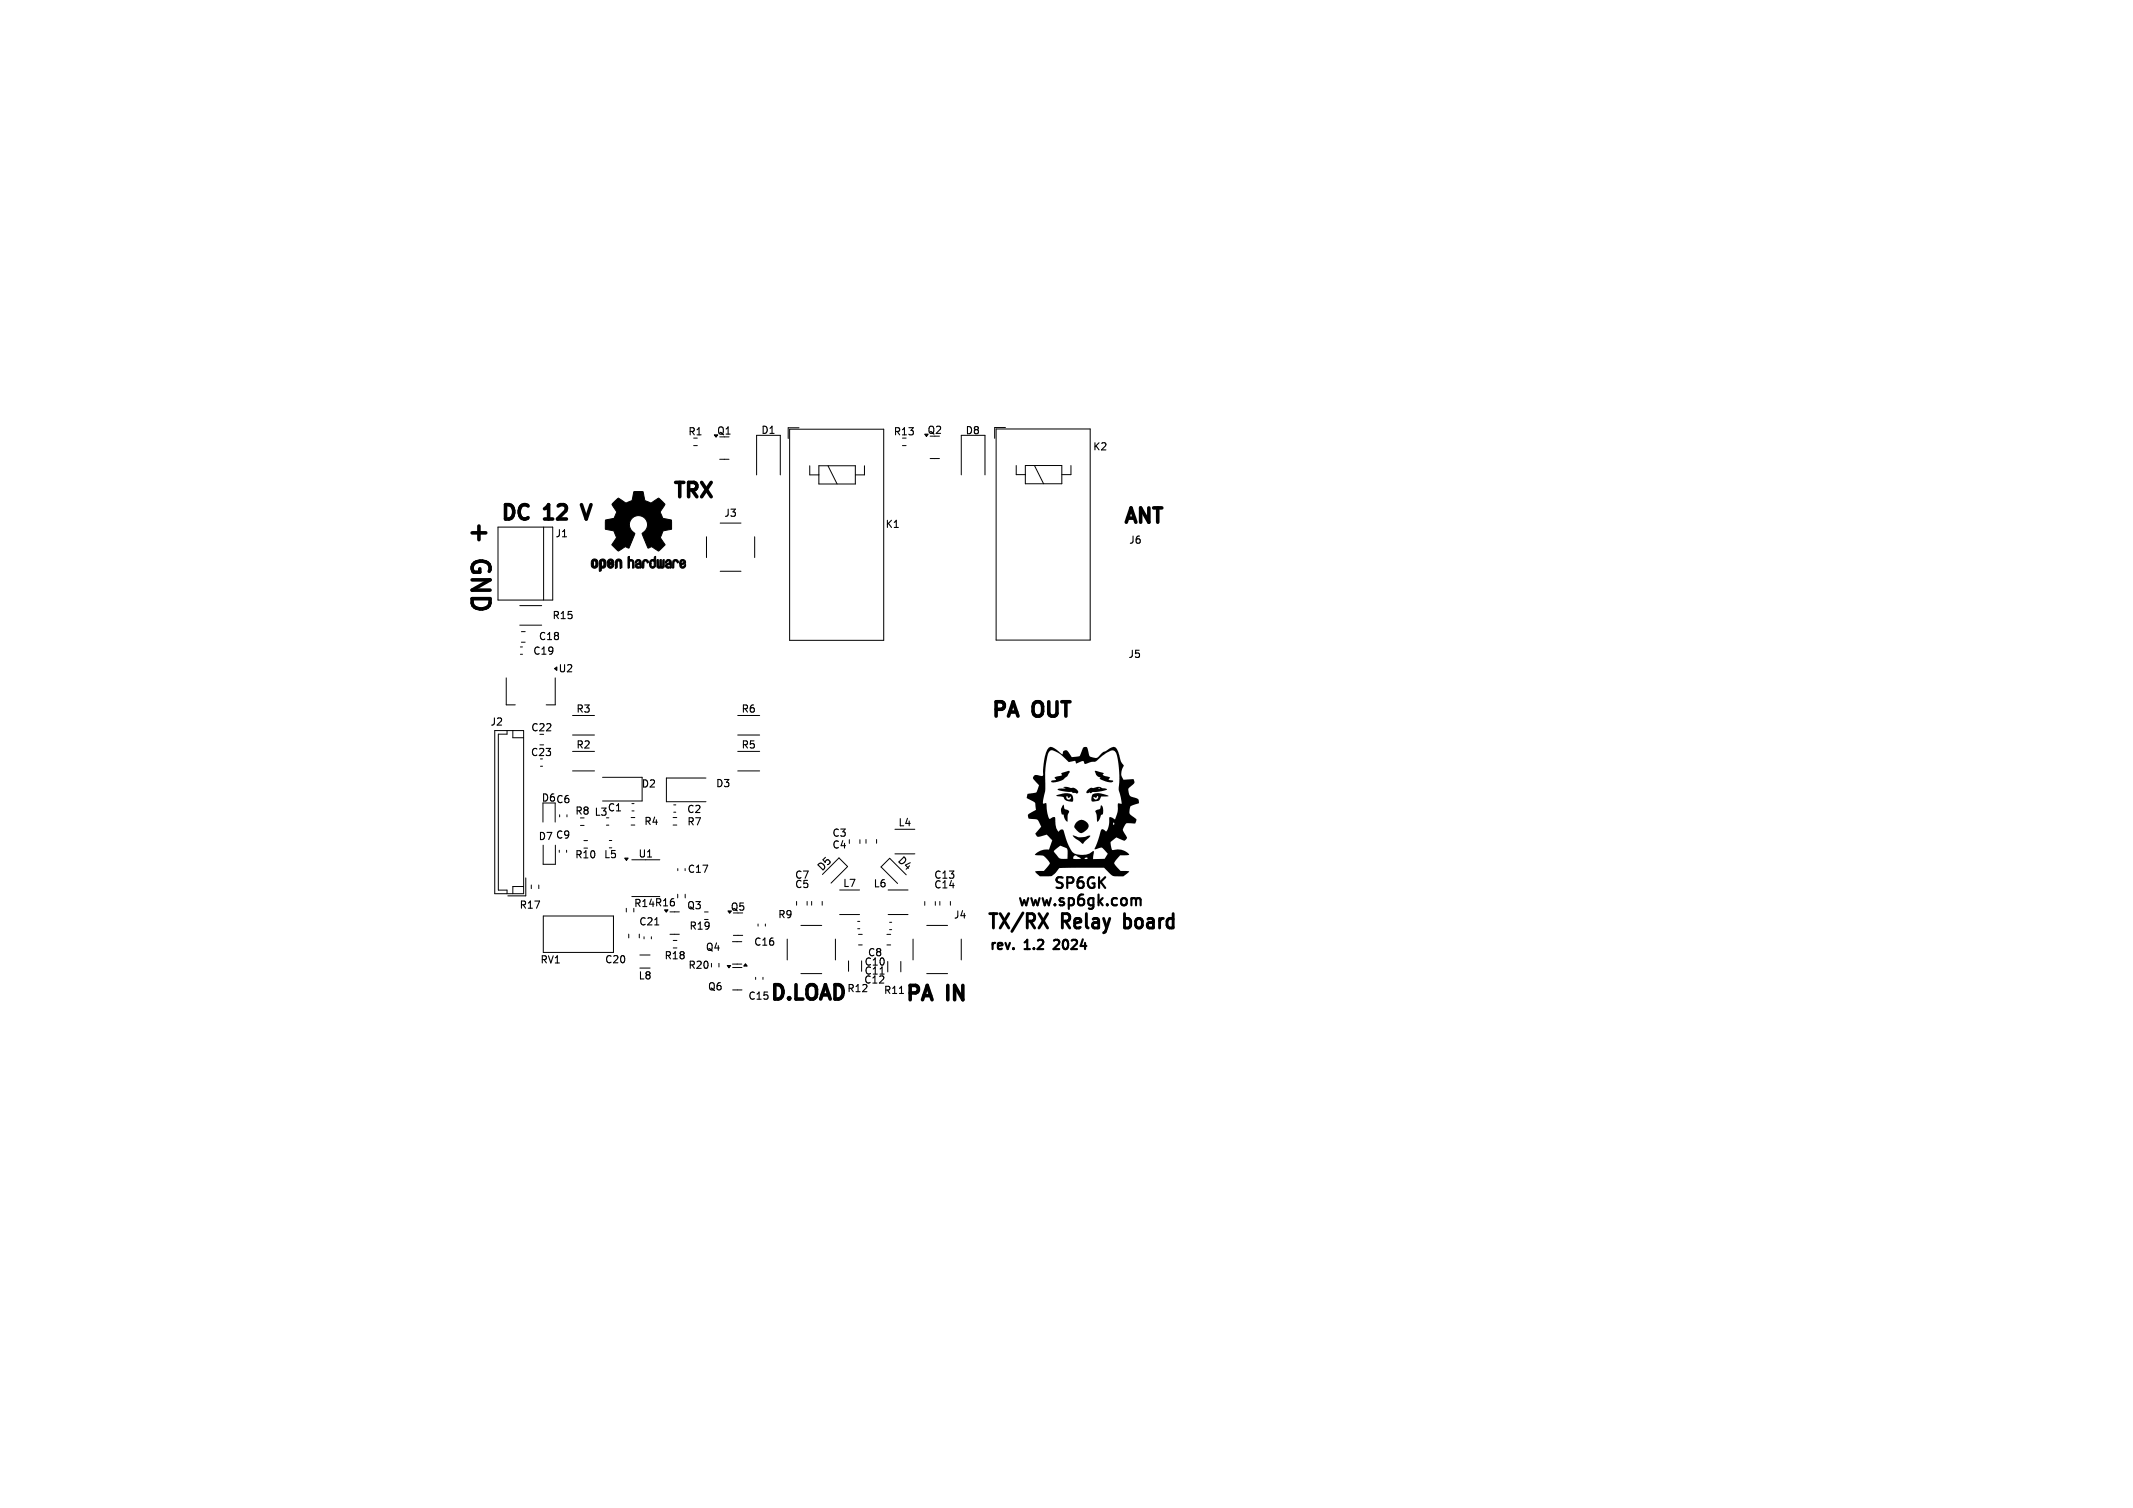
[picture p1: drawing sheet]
<svg xmlns="http://www.w3.org/2000/svg" width="297mm" height="210mm" viewBox="0 0 297 210" stroke-linecap="round" stroke-linejoin="round" font-family="sans-serif">
<defs><g id="words">
<g font-size="3.5">
<text x="65.4" y="72.2" transform="rotate(90 65.4 72.2)">+</text>
<text x="65.4" y="78.2" transform="rotate(90 65.4 78.2)">GND</text>
</g>
<g font-size="2.8">
<text x="93.3" y="69.5">TRX</text>
<text x="69.4" y="72.6">DC</text>
<text x="76" y="72.6">12</text>
<text x="82.4" y="72.6">V</text>
<text x="156.1" y="73">ANT</text>
<text x="137.7" y="100">PA</text>
<text x="144" y="100">OUT</text>
<text x="137.4" y="129.5">TX/RX</text>
<text x="148.1" y="129.5">Relay</text>
<text x="157.6" y="129.5">board</text>
<text x="106.9" y="139.4">D.LOAD</text>
<text x="125.7" y="139.5">PA</text>
<text x="132" y="139.5">IN</text>
</g>
<g font-size="2.1">
<text x="146.5" y="123.9">SP6GK</text>
<text x="141.5" y="126.3">www.sp6gk.com</text>
</g>
<g font-size="1.8">
<text x="137.7" y="132.4">rev.</text>
<text x="142.9" y="132.4">1.2</text>
<text x="147.6" y="132.4">2024</text>
</g>
<g font-size="1.4">
<text x="95.7" y="60.8">R1</text>
<text x="99.7" y="60.7">Q1</text>
<text x="105.9" y="60.6">D1</text>
<text x="124.3" y="60.8">R13</text>
<text x="129" y="60.6">Q2</text>
<text x="134.3" y="60.7">D8</text>
<text x="152.1" y="62.9">K2</text>
<text x="77.2" y="75">J1</text>
<text x="100.7" y="72.2">J3</text>
<text x="123.2" y="73.7">K1</text>
<text x="157.1" y="75.9">J6</text>
<text x="74.9" y="89.3">C18</text>
<text x="76.8" y="86.4">R15</text>
<text x="74.1" y="91.4">C19</text>
<text x="77.7" y="93.8">U2</text>
<text x="157" y="91.8">J5</text>
<text x="68.2" y="101.2">J2</text>
<text x="80.1" y="99.4">R3</text>
<text x="103.1" y="99.4">R6</text>
<text x="73.8" y="105.5">C23</text>
<text x="73.9" y="102">C22</text>
<text x="80.1" y="104.4">R2</text>
<text x="103.1" y="104.4">R5</text>
<text x="75.3" y="111.8">D6</text>
<text x="77.3" y="112.1">C6</text>
<text x="80" y="113.7">R8 L3</text>
<text x="84.5" y="113.2">C1</text>
<text x="89.2" y="109.9">D2</text>
<text x="95.6" y="113.4">C2</text>
<text x="99.6" y="109.8">D3</text>
<text x="74.9" y="117.2">D7 C9</text>
<text x="80" y="119.7">R10</text>
<text x="84" y="119.7">L5</text>
<text x="88.8" y="119.6">U1</text>
<text x="89.6" y="115.1">R4</text>
<text x="95.6" y="115.2">R7</text>
<text x="115.8" y="116.7">C3</text>
<text x="115.8" y="118.4">C4</text>
<text x="124.7" y="120" transform="rotate(45 124.7 120)">D4</text>
<text x="125" y="115.3">L4</text>
<text x="95.7" y="121.8">C17</text>
<text x="110.6" y="123.9">C5</text>
<text x="110.6" y="122.6">C7</text>
<text x="114.5" y="121.6" transform="rotate(-45 114.5 121.6)">D5</text>
<text x="117.3" y="123.7">L7</text>
<text x="121.5" y="123.8">L6</text>
<text x="130" y="123.9">C14</text>
<text x="130" y="122.6">C13</text>
<text x="72.2" y="126.8">R17</text>
<text x="88.2" y="126.5">R14 R16</text>
<text x="88.9" y="129.1">C21</text>
<text x="95.6" y="126.8">Q3</text>
<text x="95.9" y="129.7">R19</text>
<text x="101.6" y="127">Q5</text>
<text x="104.9" y="131.9">C16</text>
<text x="108.2" y="128.1">R9</text>
<text x="132.7" y="128.1">J4</text>
<text x="75.1" y="134.4">RV1</text>
<text x="84.1" y="134.4">C20</text>
<text x="88.8" y="136.6">L8</text>
<text x="92.4" y="133.8">R18</text>
<text x="95.7" y="135.1">R20</text>
<text x="98.2" y="132.6">Q4</text>
<text x="120.2" y="137.2">C12</text>
<text x="120.3" y="134.7">C10</text>
<text x="120.3" y="135.9">C11</text>
<text x="120.7" y="133.4">C8</text>
<text x="98.5" y="138.1">Q6</text>
<text x="104.1" y="139.4">C15</text>
<text x="117.9" y="138.4">R12</text>
<text x="123" y="138.6">R11</text>
</g>
</g></defs>
<path d="M147.2 130.9h-.3l-.2 .1M147.4 131.4l-.7 .8h.8M158.4 125.1h.3l.1 .2v.8" fill="none" stroke="#000" stroke-width=".3"/>
<path d="M81 70.3l.6 2" fill="none" stroke="#000" stroke-width=".5"/>
<path d="M144.7 127.2l1.2 2M145.9 127.2l-1.2 2M156.6 127.2v2M156.6 129.1l.2 .1M156.8 127.9l-.2 .1" fill="none" stroke="#000" stroke-width=".4"/>
<path d="M91.2 128.8h.5M122.5 135.7h.6" fill="none" stroke="#000" stroke-width=".15"/>
<g fill="none" stroke="#000" stroke-width=".14">
<path d="M110 59.8h13.1v29.4h-13.1zM111.2 59.6h-1.5v1.5M138.7 59.7h13.1v29.4h-13.1zM140 59.5h-1.5v1.5M69.3 73.4h7.7v10.2h-7.7zM75.7 73.4v10.2M96.6 62.1h.5M98.4 74.8v2.9M100.2 64h1.3M100.3 72.8h2.9M100.3 79.6h2.9M105.1 74.8v2.9"/>
<path d="M105.4 66.1v-5.5h3.2v5.5M112.8 64.9v1.2h1.2M114 64.9h5.1v2.5h-5.1zM115.3 64.9l1.3 2.5M120.4 64.9v1.2h-1.3M125.7 62.1h.5M129.5 63.9h1.3M133.9 66.1v-5.5h3.2v5.5M141.5 64.8v1.3h1.3M142.8 64.8h5v2.6h-5zM144 64.8l1.3 2.6M149.1 64.8v1.3h-1.3"/>
<path d="M70.5 94.4v3.8h1.2M72.4 84.3h3M72.4 87.1h3M72.5 90.1h.3M72.5 91.1h.3M72.6 88h.5M72.6 89.4h.5M77.3 94.4v3.8h-1.3M79.7 99.6h3.1M102.7 99.6h3.1M68.9 101.7h4v22.8h-4zM70.6 101.7v.5h-1.2v21.8h1.2v.5"/>
<path d="M71.4 101.7v1h1.5M75.2 103.7h.5M75.3 106.7h.2M75.6 111.8v2.7M75.6 117.7v2.7h1.7v-2.7M77.3 111.8v2.7M77.9 118.4v.3M77.9 113.5v.3M78.9 118.4v.3M78.9 113.5v.3M79.7 102.4h3.1M79.7 104.6h3.1"/>
<path d="M79.7 107.4h3.1M80.8 114.9h.5M81.3 117.1h.5M81.3 118.1h.5M83.9 108.3h5.5v3.3h-5.5M84.4 114.9h.4M84.4 113.9h.4M84.8 117h.4M84.8 118.1h.4M87.9 113.9h.5M87.9 114.9h.5M88 119.7h3.9"/>
<path d="M88 111.9h.3M88 112.9h.3M93.7 113.9h.5M93.7 114.9h.5M93.8 112.1h.3M93.8 113.1h.3M98.3 108.4h-5.5v3.3h5.5M102.7 102.4h3.1M102.7 104.6h3.1M102.7 107.4h3.1M118.3 116.9v.6M119.7 116.9v.6"/>
<path d="M120.6 116.9v.5M122.1 116.9v.5M124.6 115.5h2.8M124.6 118.9h2.8M72.9 123.5h-1.5v1M73.2 122.3v2.5h-2.5M74 123.2v.6M75 123.2v.6M75.6 127.6h9.8v5h-9.8zM87.2 126.5v.5M87.5 130.1v.5M88 124.9h3.9"/>
<path d="M89 130.1v.5M89.1 133h1.4M89.1 134.8h1.4M89.7 130.5v.3M90.7 130.5v.3M93.3 130.1h1.3M93.7 131h.6M93.7 132h.6M93.9 127h.7M94.4 124.5v.5M94.4 121v.3M95.4 124.5v.5"/>
<path d="M98.1 127h.5M98.1 128h.5M99.1 134.2v.5M100.1 134.2v.5M102 131.1h1.3M102 134.3h1.3M102 134.7h1.3M102 137.9h1.3M102.1 130.3h1.3M105.2 136.1v.3M105.6 128.7v.3M106.2 136.1v.3"/>
<path d="M106.6 128.7v.3M109.6 130.8v2.9M110.9 125.5v.6M111.5 128.9h2.9M111.5 135.6h2.9M112.4 125.5v.6M113 125.5v.6M114.5 125.5v.6M114.5 121.8l2.3-2.3 1.2 1.2-2.3 2.3M116.3 130.8v2.9M116.9 123.9h2.8M116.9 127.4h2.8"/>
<path d="M118.2 133.8v1.5M119.4 128.3h.3M119.4 129.3h.3M119.5 130.1h.6M119.5 131.6h.6M120 133.8v1.5M123.5 130.1h.5M123.5 131.6h.5M123.6 133.9v1.4M123.7 123.9h2.7M123.7 127.4h2.7M123.9 128.4h.3"/>
<path d="M123.9 129.5h.3M125.4 133.9v1.4M126.2 121.8l-2.3-2.3-1.2 1.2 2.3 2.3M127.1 130.8v2.9M128.8 125.6v.5M129 128.9h2.9M129 135.6h2.9M130.2 125.6v.5M130.9 125.5v.6M132.3 125.5v.6M133.8 130.8v2.9"/>
</g>
<path d="M148 112.1h.1l.2 .6a.63 .63 0 0 1 .6 .4 1.86 1.86 0 0 0-.3 1.4 1.04 1.04 0 0 1-.5-1l-.3-.2a1.19 1.19 0 0 1 .2-1.2zM147.2 109.9l.3-.1h.8l-.2-.2h.2l.8 .1a.77 .77 0 0 1 1 .7l-.1 .1-.3-.1a.37 .37 0 0 1-.5-.1h-.2a3.9 3.9 0 0 1-1.8-.4zM147.1 110.8a2.84 2.84 0 0 1 2.1-.1l.2 .3a.49 .49 0 0 1-.1 .7 1.02 1.02 0 0 1-1.2-.6h.4a.33 .33 0 0 0 .2 .2 .33 .33 0 0 0 .3 0l.1-.4-.3 .2-.2-.3-.1 .3h-.4l-.9-.2zM146.9 108.2l.9-.2h.1l-.1-.3 .1-.1 .9-.2h.2a2.14 2.14 0 0 1-.9 1.2l-1.2 .3h-.5v-.1l.1-.1 .6-.1-.3-.3zM149.4 116.3a2.88 2.88 0 0 0 2.4 .1v.1l-1.1 1-1.1-.8zM149.9 114.5a.97 .97 0 0 1 1.1-.2 .97 .97 0 0 1 .6 .8 1.11 1.11 0 0 1-1.3 .8l-.7-.7zM152.4 107.4h.3l.9 .2 .1 .1-.2 .1 .1 .1 .9 .3 .1 .1-.2 .2v.1l.5 .1 .1 .2a2.47 2.47 0 0 1-1.9-.5l.1-.1a1.09 1.09 0 0 1-.8-.9zM152.1 110.7a2.23 2.23 0 0 1 2.3 .2h-1.1a1.02 1.02 0 0 1-1.2 .7l-.1-.2v-.4h.2a.36 .36 0 0 0 .5 .3l.2-.2-.1-.2-.2 .2-.3-.1h-.3zM151.5 110l.2-.2h1.3v.1l.1-.1v-.1l-1.4 .1 .3-.1 .2 .1a1.31 1.31 0 0 1 1.4 0l.5 .1a5.1 5.1 0 0 1-2 .5l-.3 .1-.1-.2-.2 .2-.2-.1v-.1zM153.3 112.2v-.1a1.25 1.25 0 0 1 .2 1.3l-.2 .1-.2 .6-.3 .4-.1-1-.2-.6 .5-.2a.46 .46 0 0 0 .3-.5zM146 104.1a.56 .56 0 0 1 .8 .1l1.1 .9a.5 .5 0 0 1 .5-.6 .5 .5 0 0 1 .5 .4l.3 .5 1.1-.1 .5-1.1 .4-.2 .2 .3 .3 1a.95 .95 0 0 0 1.5-.2l.4-.4 1.5-.7a1.29 1.29 0 0 1 .8 1.2l.2 .8 .4 .6v.1a1.61 1.61 0 0 0-.1 1.9l1.4-.1 .2 .4a1.73 1.73 0 0 1-.8 .9 1 1 0 0 0 .8 1.3 .59 .59 0 0 1 .6 .8l-1.2 .4-.1 .5a.74 .74 0 0 0 .5 1l.4 .3-.1 .6-1.1-.1a1.2 1.2 0 0 0-.6 1.1l.4 .7a.41 .41 0 0 1 0 .5 .41 .41 0 0 1-.6 .1l-.8-.4-.7 .6a1.74 1.74 0 0 0 .2 1.2 2.2 2.2 0 0 1 2.3 .6l-1.2 .1-.9 1.1 .2 .3 .7 .8 1.2 .1-.8 .6h-1.4l-1.3-1.2-6.2 .1-.5 .6a1.21 1.21 0 0 1-1.4 .5h-.8l-.7-.6 1.3-.1 .7-.9v-.3a1.51 1.51 0 0 0-1.5-1l-.5-.1 .7-.5h1.9l.6 .8a1.31 1.31 0 0 0 1.3 .3v-.1h.8l.5 .1 1.1-.1 .2 .1 .3-.1-.3-.1-.2 .1h-.5l-.7-.4-.3 .2-.1 .2h-.8v-1.3l-1-.4-.9 .7h-1.9l.5-.2h.8l.4-1.3-.7-.8-1.2 .3-.3-.1-.2-.3 .9-1-.3-.6a.62 .62 0 0 0-.8-.4l-.5-.1a.42 .42 0 0 1 0-.7l.9-.5-.1-.9-.1-.2h1.1l.1 .2 .4-.1v.5a3.7 3.7 0 0 0 .4 1.7l.7-.2 .1 .5a1.94 1.94 0 0 0 .5 1.5 .43 .43 0 0 1 .7-.2v.2a6 6 0 0 0 1.5 3 2.72 2.72 0 0 0 2.7-.3l-.1 1.1h1.6l.4-.7-.8-.9-1 .3 .7-2a.99 .99 0 0 1 .4-.8l.5 .3 .2-.3 .2-.8h.6l.1 .2 .1-.1-.1-.3-.1 .2h-.6v-.8l.3-.1 .6 .3 .3-1v-1.1l.1-.1h.5l-.4-2a13 13 0 0 0-.4-5.1 .52 .52 0 0 0-.7-.3 7.1 7.1 0 0 0-2.1 1.5l-1.5 .4-.1-.1-.1-.3h-.2l-.9 .3-.1-.3-.9 .1-.5-.4a3.4 3.4 0 0 0-2-1.2l-.2 .1a7.7 7.7 0 0 0-.6 4.1 8 8 0 0 1-.3 3h-1.1l-1.1-.6 .1-.5 1.2-.3 .4-.9-.8-.9v-.4l.3-.2 1 .1v-.5a7 7 0 0 1 .8-3.4z" fill="#000"/>
<g fill="#000" stroke="#000" stroke-width=".14">
<path d="M82.5 77.9a.51 .51 0 0 1 .6 .1 .51 .51 0 0 1 .2 .5 .49 .49 0 0 1-.5 .6 .49 .49 0 0 1-.5-.6h.3v.1a.17 .17 0 0 0 .1 .2 .17 .17 0 0 0 .3-.1l-.1-.4-.1-.2-.1 .1-.1 .3h-.3v-.3zM83.6 77.9a.54 .54 0 0 1 .7 .1 .54 .54 0 0 1 .1 .7 .47 .47 0 0 1-.7 .4v.4l-.2 .1v-1.1h.2a.23 .23 0 0 0 .1 .3 .23 .23 0 0 0 .2 0v-.6h-.2l-.1 .3h-.2v-.4zM84.7 78a.42 .42 0 0 1 .6-.1 .42 .42 0 0 1 .1 .6l-.6 .2a.2 .2 0 0 0 .3 .2 .2 .2 0 0 0 .1-.2l.3-.2a.46 .46 0 0 1-.4 .6 .46 .46 0 0 1-.5-.5v-.3h.2l.1 .1 .3-.2-.2-.1-.2 .2h-.2zM85.8 78a.51 .51 0 0 1 .6 0 .51 .51 0 0 1 .2 .6v.5l-.3 .1v-.5a.39 .39 0 0 0-.1-.6 .34 .34 0 0 0-.2 .5 .34 .34 0 0 1-.3 .6zM87.4 77.6l.2-.1 .1 .4a.5 .5 0 0 1 .5 .2 .5 .5 0 0 1 .1 .6v.4h-.2v-.4a.37 .37 0 0 0-.3-.6 .39 .39 0 0 0-.2 .6v.4h-.1zM88.6 78a.48 .48 0 0 1 .6 .1 .48 .48 0 0 1 .1 .5v.4l-.2 .1v-.5a.3 .3 0 0 0-.4 .3l.3 .1a.31 .31 0 0 1-.5 0 .31 .31 0 0 1 .2-.5l.3-.2a.19 .19 0 0 0-.1-.2 .19 .19 0 0 0-.2 .2l-.2 .1zM85.5 69.9l.3-.3a.35 .35 0 0 1 .3-.2 .35 .35 0 0 1 .4 .2l.7 .5 .5-.3a.43 .43 0 0 0 .4-.5l.1-.8h.3h1l.2 .8a.41 .41 0 0 0 .4 .5l.5 .3 1.1-.7 .7 .6a.31 .31 0 0 1 .2 .3 .31 .31 0 0 1-.2 .3l-.1 .2a.64 .64 0 0 0-.3 .6l.1 .4a.4 .4 0 0 0 .6 .5h.4a.31 .31 0 0 1 .4 .1 .31 .31 0 0 1 0 .4v.9l-.7 .1a.49 .49 0 0 0-.6 .5l-.3 .6 .7 1-.7 .7a.31 .31 0 0 1-.3 .1 .31 .31 0 0 1-.3-.2 .81 .81 0 0 0-.7-.3l-.4 .1-.8-2a1.28 1.28 0 0 0 .2-2.2 1.28 1.28 0 0 0-2 1 2.04 2.04 0 0 0 .8 1.2l-.8 2-.3-.1a.34 .34 0 0 0-.6 .1l-.2 .2a.35 .35 0 0 1-.4 .2 .35 .35 0 0 1-.3-.2l-.6-.6 .4-.7a.49 .49 0 0 0 .1-.8l-.1-.1a.46 .46 0 0 0-.6-.5l-.7-.1v-1.2v-.1l.9-.2a.38 .38 0 0 0 .5-.4v-.1a.45 .45 0 0 0-.1-.8l-.3-.5a.24 .24 0 0 1-.1-.2 .24 .24 0 0 1 .2-.2zM89.6 78a.37 .37 0 0 1 .5-.1 .37 .37 0 0 1 .1 .5 .25 .25 0 0 0-.3-.3 .25 .25 0 0 0-.2 .3v.3a.31 .31 0 0 1-.2 .4v-.8zM90.6 78l.5-.1a.32 .32 0 0 1 .2-.4v1a.45 .45 0 0 1-.4 .6 .45 .45 0 0 1-.5-.6h.3a.26 .26 0 0 0 .2 .4 .26 .26 0 0 0 .2-.4 .26 .26 0 0 0-.2-.4 .26 .26 0 0 0-.2 .4h-.3zM91.5 78l.1-.1 .1 1h.1l.1-.9 .2-.1v1h.2v-.9l.2-.1v1.1a.95 .95 0 0 1-1 0zM92.8 78a.43 .43 0 0 1 .5 0 .43 .43 0 0 1 .2 .5v.6h-.1l-.1-.5-.4 .1a.18 .18 0 0 0 0 .3 .18 .18 0 0 0 .3-.1v.1a.31 .31 0 0 1-.5 0 .31 .31 0 0 1 .1-.4v-.1a.32 .32 0 0 0 .4-.3h-.3l-.2 .2zM93.7 78.1a.37 .37 0 0 1 .5-.2 .37 .37 0 0 1 .2 .5h-.1a.24 .24 0 0 0-.2-.3 .24 .24 0 0 0-.3 .3v.6l-.1 .1z"/>
<path d="M94.7 78a.42 .42 0 0 1 .6 0 .42 .42 0 0 1 .2 .4l-.6 .3a.23 .23 0 0 0 .2 .2 .23 .23 0 0 0 .2-.2l.2-.1a.43 .43 0 0 1-.5 .5 .43 .43 0 0 1-.3-.6v-.1l.2 .1a.27 .27 0 0 0 .3-.3l-.2-.1-.2 .3h-.1zM77.2 93.1l.3-.2v.5zM87 119.5h.5l-.3 .3zM92.5 126.7h.5l-.2 .3zM101.3 134.5h.4l-.2 .3zM103.8 134.2l.2 .3h-.4z"/>
</g>
<use href="#words"/>
</svg>
